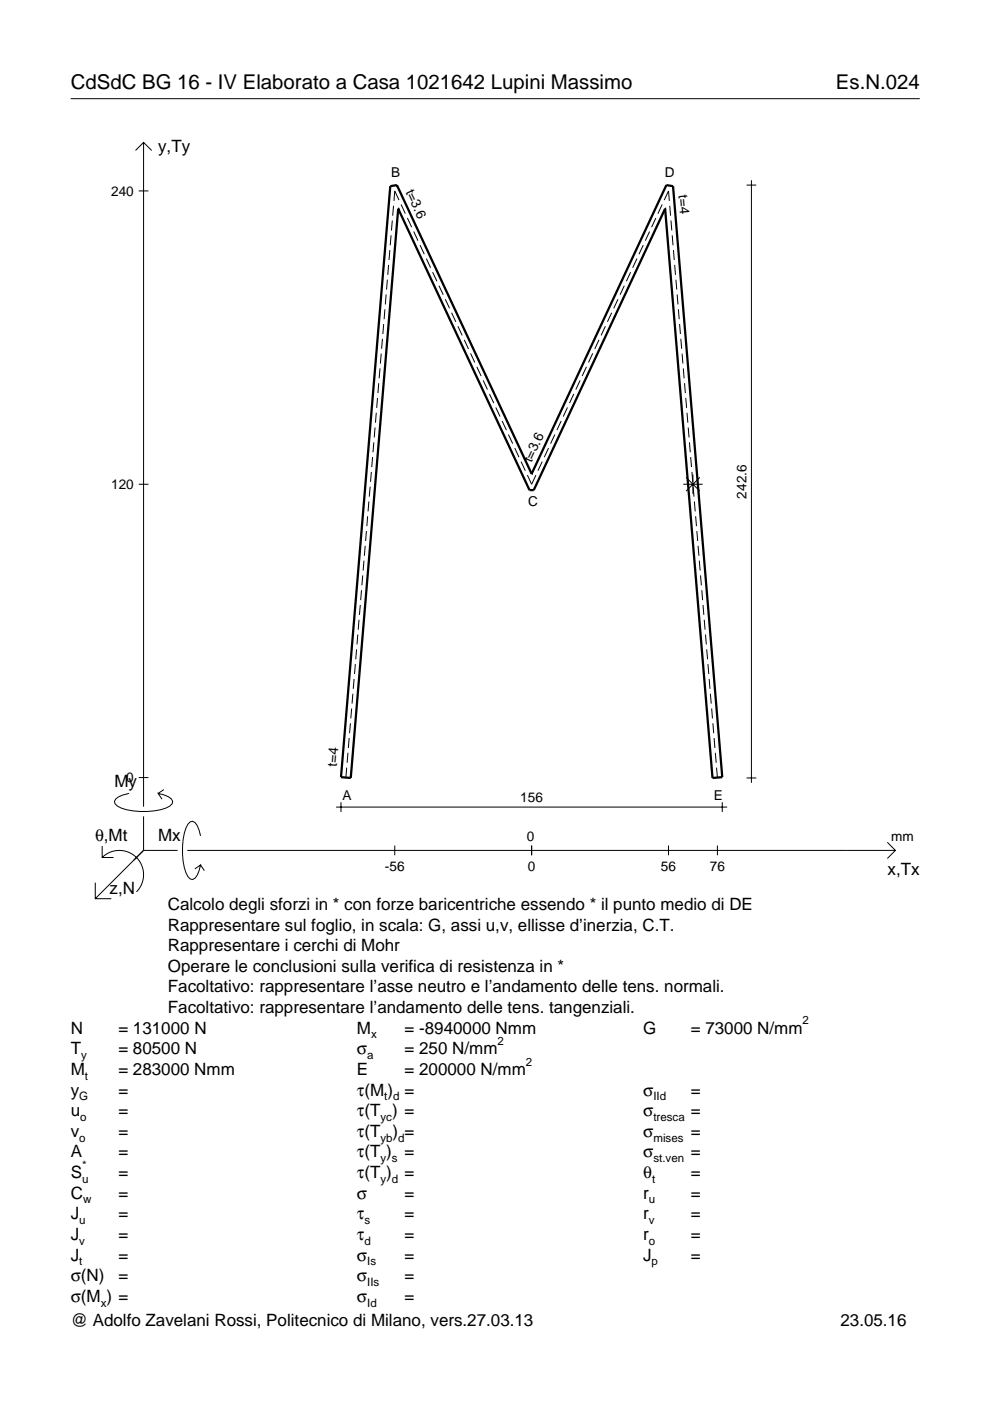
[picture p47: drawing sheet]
<svg xmlns="http://www.w3.org/2000/svg" width="210mm" height="297mm" viewBox="0 0 210 297" stroke-linecap="round" stroke-linejoin="round" font-family="sans-serif">
<defs><g id="words">
<g font-size="4.3">
<text x="15" y="18.9">CdSdC BG 16 - IV Elaborato a Casa 1021642 Lupini Massimo</text>
<text x="177.2" y="18.9">Es.N.024</text>
</g>
<g font-size="3.6">
<text x="33.5" y="32.3">y,Ty</text>
<text x="24.3" y="166.9">My</text>
<text x="20.1" y="178.2">θ,Mt</text>
<text x="33.5" y="178.2">Mx</text>
<text x="188.2" y="185.5">x,Tx</text>
<text x="23.2" y="189.6">z,N</text>
<text x="35.6" y="192.9">Calcolo degli sforzi in * con forze baricentriche essendo * il punto medio di DE</text>
<text x="35.6" y="197.3">Rappresentare sul foglio, in scala: G, assi u,v, ellisse d’inerzia, C.T.</text>
<text x="35.6" y="201.7">Rappresentare i cerchi di Mohr</text>
<text x="35.6" y="206">Operare le conclusioni sulla verifica di resistenza in *</text>
<text x="35.6" y="210.4">Facoltativo: rappresentare l’asse neutro e l’andamento delle tens. normali.</text>
<text x="35.6" y="214.8">Facoltativo: rappresentare l’andamento delle tens. tangenziali.</text>
<text x="15" y="219.2">N</text>
<text x="25.1" y="219.2">= 131000 N</text>
<text x="75.7" y="219.2">M</text>
<text x="85.8" y="219.2">= -8940000 Nmm</text>
<text x="136.4" y="219.2">G</text>
<text x="146.5" y="219.2">= 73000 N/mm</text>
<text x="15" y="227.9">M</text>
<text x="15" y="223.5">T</text>
<text x="25.1" y="223.5">= 80500 N</text>
<text x="25.1" y="227.9">= 283000 Nmm</text>
<text x="75.7" y="223.5">σ</text>
<text x="75.7" y="227.9">E</text>
<text x="85.8" y="223.5">= 250 N/mm</text>
<text x="85.8" y="227.9">= 200000 N/mm</text>
<text x="15" y="232.3">y</text>
<text x="25.1" y="232.3">=</text>
<text x="75.7" y="232.3">τ(M ) =</text>
<text x="136.4" y="232.3">σ</text>
<text x="146.5" y="232.3">=</text>
<text x="15" y="236.7">u</text>
<text x="25.1" y="236.7">=</text>
<text x="75.7" y="236.7">τ(T ) =</text>
<text x="136.4" y="236.7">σ</text>
<text x="146.5" y="236.7">=</text>
<text x="15" y="241">v</text>
<text x="15" y="245.4">A</text>
<text x="25.1" y="241">=</text>
<text x="25.1" y="245.4">=</text>
<text x="75.7" y="245.4">τ(T )</text>
<text x="75.7" y="241">τ(T</text>
<text x="83.3" y="241">) =</text>
<text x="85.8" y="245.4">=</text>
<text x="136.4" y="241">σ</text>
<text x="136.4" y="245.4">σ</text>
<text x="146.5" y="241">=</text>
<text x="146.5" y="245.4">=</text>
<text x="15" y="249.8">S</text>
<text x="25.1" y="249.8">=</text>
<text x="75.7" y="249.8">τ(T )</text>
<text x="85.8" y="249.8">=</text>
<text x="136.4" y="249.8">θ</text>
<text x="146.5" y="249.8">=</text>
<text x="15" y="254.2">C</text>
<text x="25.1" y="254.2">=</text>
<text x="75.7" y="254.2">σ</text>
<text x="85.8" y="254.2">=</text>
<text x="136.4" y="254.2">r</text>
<text x="146.5" y="254.2">=</text>
<text x="15" y="258.5">J</text>
<text x="15" y="262.9">J</text>
<text x="25.1" y="258.5">=</text>
<text x="25.1" y="262.9">=</text>
<text x="75.7" y="258.5">τ</text>
<text x="75.7" y="262.9">τ</text>
<text x="85.8" y="258.5">=</text>
<text x="85.8" y="262.9">=</text>
<text x="136.4" y="258.5">r</text>
<text x="136.4" y="262.9">r</text>
<text x="146.5" y="258.5">=</text>
<text x="146.5" y="262.9">=</text>
<text x="15" y="267.3">J</text>
<text x="25.1" y="267.3">=</text>
<text x="75.7" y="267.3">σ</text>
<text x="85.8" y="267.3">=</text>
<text x="136.4" y="267.3">J</text>
<text x="146.5" y="267.3">=</text>
<text x="15" y="271.7">σ(N)</text>
<text x="25.1" y="271.7">=</text>
<text x="75.7" y="271.7">σ</text>
<text x="85.8" y="271.7">=</text>
<text x="15" y="281.2">@ Adolfo Zavelani Rossi, Politecnico di Milano, vers.27.03.13</text>
<text x="15" y="276">σ(M ) =</text>
<text x="75.7" y="276">σ</text>
<text x="85.8" y="276">=</text>
<text x="178.2" y="281.2">23.05.16</text>
</g>
<g font-size="2.9">
<text x="23.6" y="41.5">240</text>
<text x="82.9" y="37.6">B</text>
<text x="86" y="40.7" transform="rotate(65 86 40.7)">t=3.6</text>
<text x="141" y="37.6">D</text>
<text x="143.9" y="41.4" transform="rotate(85 143.9 41.4)">t=4</text>
<text x="112.7" y="98.2" transform="rotate(-65 112.7 98.2)">t=3.6</text>
<text x="23.6" y="103.7">120</text>
<text x="112" y="107.2">C</text>
<text x="158.3" y="105.7" transform="rotate(-90 158.3 105.7)">242.6</text>
<text x="26.8" y="165.9">0</text>
<text x="71.4" y="162.6" transform="rotate(-85 71.4 162.6)">t=4</text>
<text x="72.6" y="169.6">A</text>
<text x="110.3" y="170.1">156</text>
<text x="151.4" y="169.6">E</text>
<text x="111.7" y="178.2">0</text>
<text x="189" y="178.2">mm</text>
<text x="81.6" y="184.7">-56</text>
<text x="111.9" y="184.7">0</text>
<text x="140.1" y="184.7">56</text>
<text x="150.5" y="184.7">76</text>
</g>
<g font-size="2.4">
<text x="78.7" y="220.2">x</text>
<text x="105.5" y="221.5">2</text>
<text x="170.2" y="217.2">2</text>
<text x="17.2" y="224.5">y</text>
<text x="77.9" y="224.5">a</text>
<text x="111.5" y="225.9">2</text>
<text x="16.8" y="233.3">G</text>
<text x="18" y="228.9">t</text>
<text x="81.5" y="233.3">t d</text>
<text x="138.5" y="233.3">IId</text>
<text x="17" y="237.7">o</text>
<text x="80.7" y="237.7">yc</text>
<text x="138.5" y="237.7">tresca</text>
<text x="16.8" y="242">o</text>
<text x="80.7" y="242">yb d</text>
<text x="138.5" y="242">mises</text>
<text x="17.4" y="250.8">u</text>
<text x="17.4" y="247.8">*</text>
<text x="80.7" y="246.4">y s</text>
<text x="80.7" y="250.8">y d</text>
<text x="138.2" y="250.8">t</text>
<text x="138.5" y="246.4">st.ven</text>
<text x="17.6" y="255.2">w</text>
<text x="137.6" y="255.2">u</text>
<text x="16.8" y="259.5">u</text>
<text x="16.8" y="263.9">v</text>
<text x="77.3" y="259.5">s</text>
<text x="77.3" y="263.9">d</text>
<text x="137.6" y="259.5">v</text>
<text x="137.6" y="263.9">o</text>
<text x="16.8" y="268.3">t</text>
<text x="77.9" y="268.3">Is</text>
<text x="138.2" y="268.3">p</text>
<text x="77.9" y="272.7">IIs</text>
<text x="21.4" y="277">x</text>
<text x="77.9" y="277">Id</text>
</g>
</g></defs>
<g fill="none" stroke="#000" stroke-width=".21">
<path d="M15 20.9h180M28.7 31.9l1.7-1.7 1.8 1.7M30.4 30.2v140.8M158.3 39.2h2M159.3 38.2v127.8M29.4 40.5h2.1M82.1 59.3l-.1 2.1M82.4 56.2l-.2 2.1M82.7 53l-.2 2.1M82.9 49.9l-.2 2.1M83.2 46.8l-.2 2.1M83.4 43.6l-.1 2.1"/>
<path d="M84.6 42.4l-.9-1.9-.2 2.1M85 43.4l.9 1.9M86.4 46.2l.9 2M87.7 49.1l.9 1.9M89.1 52l.9 1.9M90.4 54.8l.9 2M91.7 57.7l.9 1.9M133.7 57.7l-.9 1.9M135 54.8l-.9 2M136.4 52l-.9 1.9M137.7 49.1l-.9 1.9M139.1 46.2l-.9 2"/>
<path d="M140.4 43.4l-.9 1.9M140.8 42.4l.9-1.9 .2 2.1M142 43.6l.2 2.1M142.3 46.8l.1 2.1M142.5 49.9l.2 2.1M142.8 53l.2 2.1M143 56.2l.2 2.1M143.3 59.3l.2 2.1M80.6 78.1l-.2 2.1M80.8 75l-.2 2.1M81.1 71.8l-.2 2.1M81.3 68.7l-.1 2.1"/>
<path d="M81.6 65.6l-.2 2.1M81.9 62.4l-.2 2.1M93.1 60.6l.9 1.9M94.4 63.4l.9 2M95.7 66.3l.9 1.9M97.1 69.2l.9 1.9M98.4 72l.9 2M99.8 74.9l.9 2M101.1 77.8l.9 1.9M124.3 77.8l-.9 1.9M125.7 74.9l-.9 2M127 72l-.9 2"/>
<path d="M128.3 69.2l-.9 1.9M129.7 66.3l-.9 1.9M131 63.4l-.9 2M132.4 60.6l-.9 1.9M143.6 62.4l.1 2.1M143.8 65.6l.2 2.1M144.1 68.7l.2 2.1M144.3 71.8l.2 2.1M144.6 75l.2 2.1M144.9 78.1l.1 2.1M79 96.9l-.2 2.1M79.3 93.8l-.2 2.1"/>
<path d="M79.5 90.6l-.2 2.2M79.8 87.5l-.2 2.1M80 84.4l-.1 2.1M80.3 81.2l-.2 2.2M102.4 80.7l.9 1.9M103.8 83.5l.9 2M105.1 86.4l.9 1.9M106.5 89.3l.9 1.9M107.8 92.1l.9 2M109.1 95l.9 1.9M110.5 97.9l.9 1.9M115 97.9l-.9 1.9"/>
<path d="M116.3 95l-.9 1.9M117.6 92.1l-.9 2M119 89.3l-.9 1.9M120.3 86.4l-.9 1.9M121.7 83.5l-.9 2M123 80.7l-.9 1.9M145.1 81.2l.2 2.2M145.4 84.4l.2 2.1M145.7 87.5l.1 2.1M145.9 90.6l.2 2.2M146.2 93.8l.2 2.1M146.4 96.9l.2 2.1"/>
<path d="M29.4 102.7h2.1M77.2 118.9l-.2 2.1M77.4 115.7l-.1 2.1M77.7 112.6l-.2 2.1M77.9 109.5l-.1 2.1M78.2 106.3l-.2 2.1M78.5 103.2l-.2 2.1M78.7 100.1l-.1 2.1M111.8 100.7l.9 2 .9-2M144.9 102.7h4.1M145.5 101.2l2.9 2.9M146.7 100.1l.2 2.1"/>
<path d="M146.9 100.6v4.1M147 103.2l.1 2.1M147.2 106.3l.2 2.1M147.5 109.5l.2 2.1M147.7 112.6l.2 2.1M148 115.7l.2 2.1M148.3 118.9l.1 2.1M148.4 101.2l-2.9 2.9M75.6 137.7l-.2 2.1M75.9 134.5l-.2 2.1M76.1 131.4l-.2 2.1M76.4 128.3l-.2 2.1"/>
<path d="M76.6 125.1l-.1 2.1M76.9 122l-.2 2.1M148.5 122l.2 2.1M148.8 125.1l.2 2.1M149.1 128.3l.1 2.1M149.3 131.4l.2 2.1M149.6 134.5l.2 2.1M149.8 137.7l.2 2.1M73.8 159.6l-.2 2.1M74 156.5l-.1 2.1M74.3 153.3l-.2 2.2M74.6 150.2l-.2 2.1"/>
<path d="M74.8 147.1l-.2 2.1M75.1 143.9l-.2 2.2M75.3 140.8l-.1 2.1M150.1 140.8l.2 2.1M150.4 143.9l.1 2.2M150.6 147.1l.2 2.1M150.9 150.2l.2 2.1M151.1 153.3l.2 2.2M151.4 156.5l.2 2.1M151.7 159.6l.1 2.1M21.7 179.4v2.4h2.4M27.3 168.2a3.6 3.6 0 0 0-3 1.7l.1 .5a5.6 5.6 0 0 0 3.8 1.5 13.4 13.4 0 0 0 7.8-1l.5-.5 .1-.5a3.6 3.6 0 0 0-3.1-1.7l.8 1.2"/>
<path d="M29.4 164.9h2.1M30.4 173.1v7.2M34.7 167.4l-1.2 .8M42.5 177.2a3.6 3.6 0 0 0-1.7-3.1l-.5 .2a5.7 5.7 0 0 0-1.5 3.7 13.3 13.3 0 0 0 1 7.9l.5 .5 .5 .1a3.6 3.6 0 0 0 1.7-3.1l-1.2 .8M71.3 171.1h82.9M72.3 170.1v2.1M73.5 162.8l-.2 2.1M83.7 179.3v2M112.7 179.3v2M141.7 179.3v2M151.9 162.8l.2 2.1M152.1 179.3v2"/>
<path d="M153.1 170.1v2.1M158.3 164.9h2M188.1 178.6l1.7 1.7-1.7 1.7M20.2 187.2v3.3h3.4M21.7 181.8a5.1 5.1 0 0 1 7.2 0 5.1 5.1 0 0 1 0 7.3M30.4 180.3l-10.2 10.2M30.4 180.3h7.2M39.7 180.3h150.1M42.5 183.4l.8 1.2"/>
</g>
<path d="M84.4 44.3h.1M84.4 44.3l-10 120.6-2.1-.1 10.4-125.3 1.4-.3 28.6 61.3M84.4 44.3l27.9 59.6h.9l27.8-59.6M141 44.3h.1M141 44.3l10.1 120.6 2-.1-10.4-125.3-1.4-.3-28.6 61.3M112.7 100.5h.1" fill="none" stroke="#000" stroke-width=".48"/>
<use href="#words"/>
</svg>
